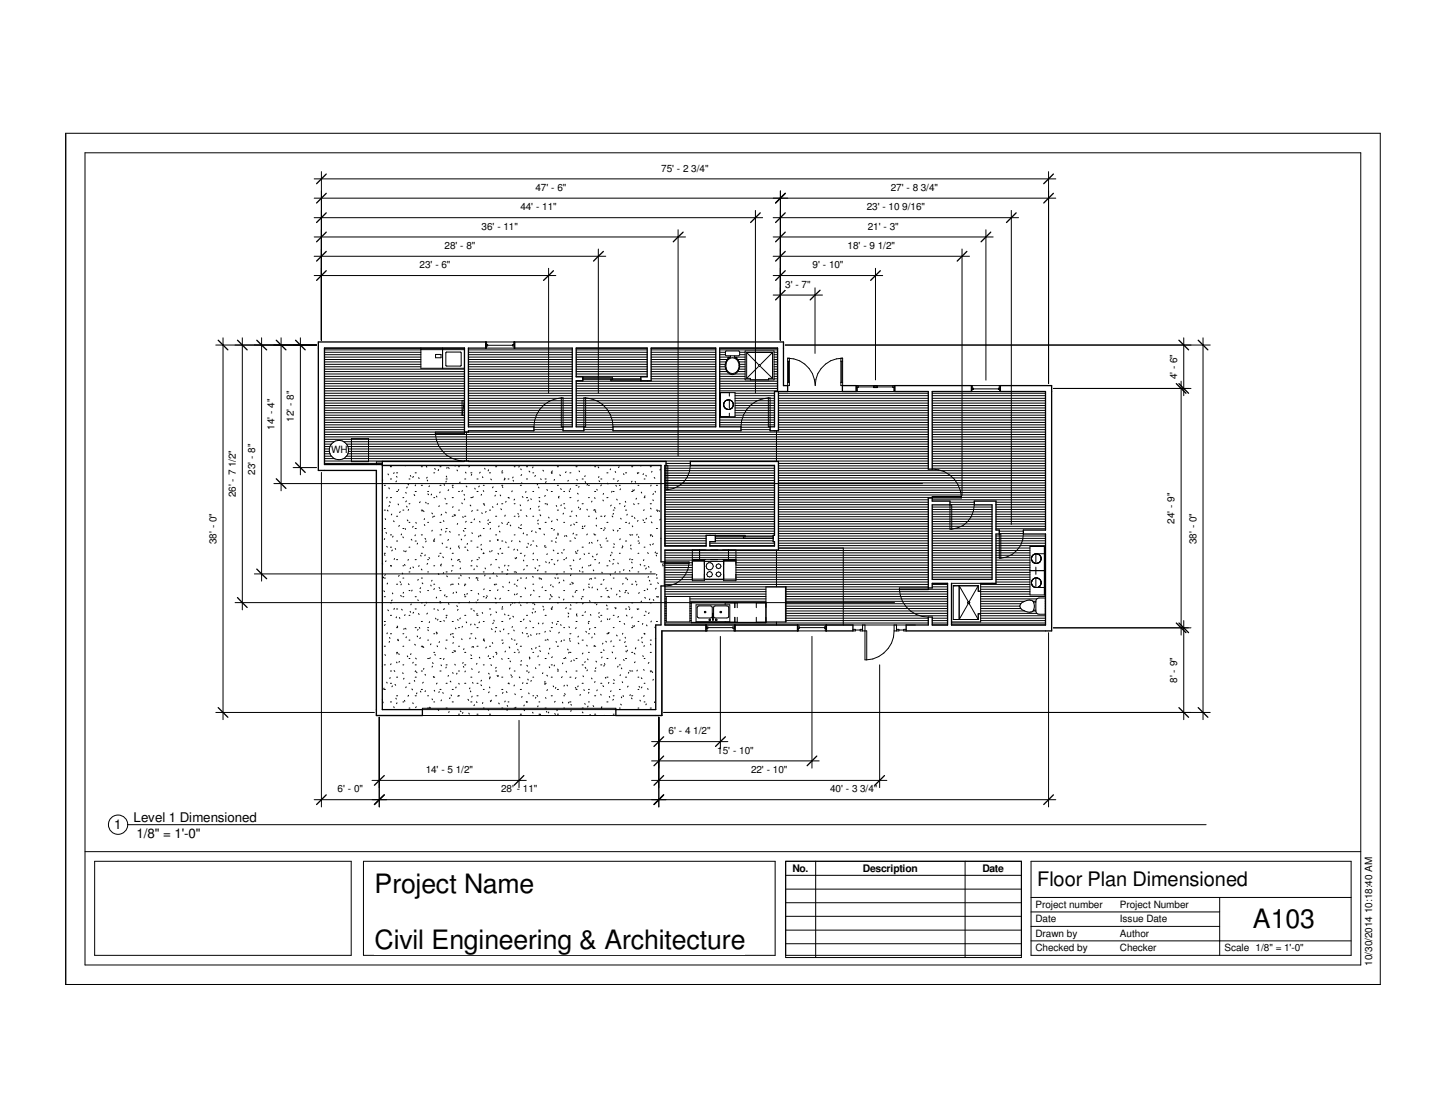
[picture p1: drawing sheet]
<svg xmlns="http://www.w3.org/2000/svg" width="279mm" height="216mm" viewBox="0 0 279 216" stroke-linecap="round" stroke-linejoin="round" font-family="sans-serif">
<defs><g id="words">
<g font-size="5.2">
<text x="72.4" y="172.5">Project Name</text>
<text x="242.1" y="179.2">A103</text>
<text x="72.4" y="183.2">Civil Engineering &amp; Architecture</text>
</g>
<text font-size="3.9" x="200.4" y="171">Floor Plan Dimensioned</text>
<g font-size="2.6">
<text x="22.1" y="160.1">1</text>
<text x="25.8" y="158.7">Level 1 Dimensioned</text>
<text x="26.4" y="161.8">1/8&quot; = 1'-0&quot;</text>
</g>
<g font-size="2">
<text x="153.1" y="168.3">No.</text>
<text x="166.8" y="168.3">Description</text>
<text x="189.8" y="168.3">Date</text>
</g>
<g font-size="1.9">
<text x="127.8" y="33.1">75' - 2 3/4&quot;</text>
<text x="100.5" y="40.6">44' - 11&quot;</text>
<text x="103.5" y="36.9">47' - 6&quot;</text>
<text x="167.5" y="40.6">23' - 10 9/16&quot;</text>
<text x="172.1" y="36.9">27' - 8 3/4&quot;</text>
<text x="93" y="44.4">36' - 11&quot;</text>
<text x="167.7" y="44.4">21' - 3&quot;</text>
<text x="81.1" y="51.8">23' - 6&quot;</text>
<text x="85.9" y="48.1">28' - 8&quot;</text>
<text x="157" y="51.8">9' - 10&quot;</text>
<text x="163.8" y="48.1">18' - 9 1/2&quot;</text>
<text x="151.7" y="55.6">3' - 7&quot;</text>
<text x="227.5" y="73.3" transform="rotate(-90 227.5 73.3)">4' - 6&quot;</text>
<text x="53" y="83" transform="rotate(-90 53 83)">14' - 4&quot;</text>
<text x="56.8" y="81.4" transform="rotate(-90 56.8 81.4)">12' - 8&quot;</text>
<text x="64" y="87.5">WH</text>
<text x="49.3" y="91.7" transform="rotate(-90 49.3 91.7)">23' - 8&quot;</text>
<text x="45.6" y="96.1" transform="rotate(-90 45.6 96.1)">26' - 7 1/2&quot;</text>
<text x="226.9" y="101.1" transform="rotate(-90 226.9 101.1)">24' - 9&quot;</text>
<text x="41.8" y="105.1" transform="rotate(-90 41.8 105.1)">38' - 0&quot;</text>
<text x="231.2" y="105.1" transform="rotate(-90 231.2 105.1)">38' - 0&quot;</text>
<text x="227.5" y="131.9" transform="rotate(-90 227.5 131.9)">8' - 9&quot;</text>
<text x="129.2" y="141.8">6' - 4 1/2&quot;</text>
<text x="82.3" y="149.3">14' - 5 1/2&quot;</text>
<text x="138.6" y="145.5">15' - 10&quot;</text>
<text x="145.1" y="149.3">22' - 10&quot;</text>
<text x="65.2" y="153">6' - 0&quot;</text>
<text x="96.8" y="153">28' - 11&quot;</text>
<text x="160.4" y="153">40' - 3 3/4&quot;</text>
<text x="200.1" y="175.3">Project number</text>
<text x="200.1" y="178.1">Date</text>
<text x="216.4" y="175.3">Project Number</text>
<text x="216.4" y="178.1">Issue Date</text>
<text x="200.1" y="180.9">Drawn by</text>
<text x="200.1" y="183.7">Checked by</text>
<text x="216.4" y="180.9">Author</text>
<text x="216.4" y="183.7">Checker</text>
<text x="236.6" y="183.7">Scale</text>
<text x="242.6" y="183.7">1/8&quot; = 1'-0&quot;</text>
<text x="265.1" y="186.5" transform="rotate(-90 265.1 186.5)">10/30/2014 10:18:40 AM</text>
</g>
</g></defs>
<g fill="none" stroke="#000" stroke-width=".19">
<path d="M60.7 34.5h143.3M62.1 33.1v32.6M202.6 33.1v41M62.7 67.6h18.6M62.7 68h18.6M62.7 68.5h18.6M62.7 69h18.6M62.7 69.4h18.6M62.7 69.9h18.6M62.7 70.4h18.6M62.7 70.8h18.6M62.7 71.3h27"/>
<path d="M62.7 71.8h27M62.7 72.2h27M62.7 72.7h27M62.7 73.2h27M62.7 73.6h27M62.7 74.1h27M62.7 74.5h27M62.7 75h27M62.7 75.5h27M62.7 75.9h27M62.7 76.4h27M62.7 76.9h27"/>
<path d="M62.7 77.4h27M62.7 77.9h27M62.7 78.3h27M62.7 78.8h27M62.7 79.2h27M62.7 79.7h27M81.3 67.2v3.9h8.4v-3.9h-27v22.5h11.2M81.3 67.5h8.4M84.2 68.5h1v.6h-1zM85.5 67.2v3.9M86.2 68h2.9v2.7h-2.9zM89.3 77.4v2.8l.4-2.8"/>
<path d="M89.7 77.4v2.8h-27M90.5 67.6h20.1M90.5 68h20.1M90.5 68.5h20.1M90.5 69h20.1M90.5 69.4h20.1M90.5 69.9h20.1M90.5 70.4h20.1M90.5 70.8h20.1M90.5 71.3h20.1M90.5 71.8h20.1M90.5 72.2h20.1"/>
<path d="M90.5 72.7h20.1M90.5 73.2h20.1M90.5 73.6h20.1M90.5 74.1h20.1M90.5 74.5h20.1M90.5 75h20.1M90.5 75.5h20.1M90.5 75.9h20.1M90.5 76.4h20.1M90.5 76.9h20.1M90.5 77.4h20.1M90.5 77.9h20.1"/>
<path d="M90.5 78.3h20.1M90.5 78.8h20.1M90.5 79.2h20.1M90.5 79.7h20.1M93.9 66h5.5v1.2h-5.5zM94 66.5h.2v.3h-.2M94 66v1.2M94.2 66.7h4.9M99.3 66v.5M99.3 66.8h-.2v-.3h.2v.7M108.5 76.8a5.6 5.6 0 0 0-5.3 5.6M108.5 76.8h.3v5.6h-.3z"/>
<path d="M111.3 67.6h13.8M111.3 68h13.8M111.3 68.5h13.8M111.3 69h13.8M111.3 69.4h13.8M111.3 69.9h13.8M111.3 70.4h13.8M111.3 70.8h13.8M111.3 71.3h13.8M111.3 71.8h13.8M111.3 72.2h13.8M111.3 72.7h13.8"/>
<path d="M111.3 73.6h27M111.3 74.1h27M111.3 74.5h27M111.3 75h27M111.3 75.5h27M111.3 75.9h27M111.3 76.4h27M111.3 76.9h27M111.3 77.4h27M111.3 77.9h27M111.3 78.3h27M111.3 78.8h27"/>
<path d="M111.3 79.2h27M111.3 79.7h27M111.3 67.2h13.8M112.6 73.2h11.2M112.8 76.8h.4v5.6h-.4zM113.2 76.8a5.6 5.6 0 0 1 5.2 5.6M118 73.2v.3h5.8v-.3h-11.2v-.3h5.8v.3M125.8 67.6h12.5M125.8 68h12.5M125.8 68.5h12.5M125.8 69h12.5M125.8 69.4h12.5"/>
<path d="M125.8 69.9h12.5M125.8 70.4h12.5M125.8 70.8h12.5M125.8 71.3h12.5M125.8 71.8h12.5M125.8 72.2h12.5M125.8 72.7h12.5M125.8 73.2h12.5M125.8 67.2h12.5M139.1 67.6h11.1M139.1 68h1.1M139.1 68.5h1.1"/>
<path d="M139.1 69h2M139.1 69.4h1.4M139.1 69.9h1.2M139.1 70.4h1.1M139.1 70.8h1M139.1 71.3h1.2M139.1 71.8h1.4M139.1 72.2h2M139.1 72.7h4.9M139.1 73.2h4.9M139.1 73.6h11.1M139.1 74.1h11.1"/>
<path d="M139.1 74.5h11.1M139.1 75h11.1M139.1 75.5h11.1M139.1 75.8h2.9v4.7h-2.9zM139.1 67.2h11.1v8.4M139.2 75.8v4.7M139.8 78.3l.3 .5M139.9 78.5l.4 .5M140 77.6l-.2 .7M140.2 78.9h.1M140.3 78.9l.2 .1M140.3 77.4l-.3 .1"/>
<path d="M140.3 67.8h2.4l.2 .1v.6l-.2 .2h-2.4l-.1-.2v-.6zM140.3 79l.5 .1M140.3 79h.2M140.5 77.3a.91 .91 0 0 0-.6 .7 .91 .91 0 0 0 .3 .9M140.5 77.3h.7M140.5 77.3l-.5 .3M140.5 79l.3 .1M140.7 69v.3M140.7 69.4a1.34 1.34 0 0 1 1.6 0 1.34 1.34 0 0 1 .5 1.6 1.28 1.28 0 0 1-1.5 1.1 1.28 1.28 0 0 1-1-1.5l.1-.7zM140.9 69.1h.1M140.9 69.1a1.81 1.81 0 0 0-.8 1.8 1.81 1.81 0 0 0 1.4 1.4 1.83 1.83 0 0 0 1.4-1.4 1.83 1.83 0 0 0-.7-1.8M140.9 75.8v.7"/>
<path d="M140.9 77.4v1.4M140.9 79.8v.7M141 79l-.2 .1M141.1 68.7v.3M141.1 69l-.2 .1M141.2 77.3a.91 .91 0 0 1 .5 1 .91 .91 0 0 1-.7 .7M141.3 77.4l.2 .1 .2 .5M141.3 77.3l.3 .6v.7M141.5 78.7l-.5 .3M141.9 69h2.1M141.9 68.7v.3M141.9 69l.3 .1"/>
<path d="M142 72.2h2M142 75.9h7.6M142 76.4h7.6M142 76.9h7.6M142 77.4h7.6M142 77.9h7.6M142 78.3h7.6M142 78.8h7.6M142 79.2h7.6M142 79.7h7.6M142.2 69.1h.1M142.4 69v.3"/>
<path d="M142.5 69.4h1.5M142.6 71.8h1.4M142.8 69.9h1.2M142.8 71.3h1.2M142.9 68h1.1M142.9 68.5h1.1M142.9 70.4h1.1M142.9 70.8h1.1M144 67.8h5.6v5.6h-5.6zM144.3 68.1l2.2 2.3M144.3 73.1h.7v.3M144.3 68.1v5"/>
<path d="M144.3 68.1h5M146.5 70.8l-2.2 2.3M146.6 70.4h.3v.3l-.1 .1-.2-.1zM147 70.8l2.3 2.3M148.5 76.8h.3v5.6h-.3zM148.5 76.8a5.6 5.6 0 0 0-5.3 5.6M149.3 68.1l-2.3 2.3M149.3 73.1h-.8v.3M149.3 68.1v5M149.6 68h.6M149.6 68.5h.6M149.6 69h.6"/>
<path d="M149.6 69.4h.6M149.6 69.9h.6M149.6 70.4h.6M149.6 70.8h.6M149.6 71.3h.6M149.6 71.8h.6M149.6 72.2h.6M149.6 72.7h.6M149.6 73.2h.6M150.4 75.9h29M150.4 76.4h29M150.4 76.9h29"/>
<path d="M150.4 77.4h29M150.4 77.9h29M150.4 78.3h29M150.4 78.8h29M150.4 79.2h29M150.4 79.7h29M150.8 75.6h13M152.2 69.2h.3v5.3h-.3zM152.2 69.2a5.3 5.3 0 0 1 5.3 5.3 5.3 5.3 0 0 1 5.3-5.3M152.2 73.8h.3M152.2 69.8h.3M152.4 69.8v4"/>
<path d="M162.5 69.2h.3v5.3h-.3zM162.5 73.8h.3M162.5 69.8h.3M162.6 69.8v4M165.4 74.5h7.5v1.1h-7.5zM165.6 74.5v.3h.2v-.3h-.2M165.7 74.8v.8M165.8 74.7h3M169 74.5h-.2v.3h.7v-.3h-.2M169 74.5v.3M169.3 74.5v.3M169.5 74.7h3"/>
<path d="M172.7 74.8v.8M172.8 74.5v.3h-.3v-.3h.3M180.1 75.9h21.9M180.1 76.4h21.9M180.1 76.9h21.9M180.1 77.4h21.9M180.1 77.9h21.9M180.1 78.3h21.9M180.1 78.8h21.9M180.1 79.2h21.9M180.1 79.7h21.9M187.7 74.5h5.6v1.1h-5.6z"/>
<path d="M187.8 75.2h.3v-.2h-.3v.6M187.9 74.5v.5M188.1 75.1h4.8M193.1 74.5v.5M193.2 75.2h-.3v-.2h.3v.6M202 75.6v26.8M62.7 80.6h27M62.7 81.1h27M62.7 81.6h27M62.7 82h27M62.7 82.5h27M62.7 83h27"/>
<path d="M62.7 83.4h116.7M62.7 83.9h116.7M62.7 84.4h116.7M62.7 84.8h116.7M62.7 85.3h1.9M62.7 85.8h1.4M62.7 86.2h1.1M62.7 86.7h1M62.7 87.2h1M62.7 87.6h1.1M62.7 88.1h1.4M62.7 88.6h1.9"/>
<path d="M62.7 89h116.7M62.7 89.5h11.2M66.3 88.6h113.1M66.4 85.3h113M66.9 88.1h112.5M67 85.8h112.4M67.2 86.2h112.2M67.2 87.6h112.2M67.4 86.7h112M67.4 87.2h112M67.9 84.7h3.3v4.5h-3.3zM72.7 90.8v47.4h55.2v-16.4"/>
<path d="M73.9 89.9h.1M73.9 89.9h53.8M73.9 89.2h-1.2v.5M74 92.7l-.1 .1M74.3 93.7h.2M74.3 98.5h.2M74.8 96l-.1 .2M74.8 98.5l.2 .2M75 91.5l.1 .2M75.1 94.2l.1 .2M75.3 97.6l-.2 .2M75.3 96.9l.1 .2"/>
<path d="M75.4 89.9l.1 .2M75.4 90.1h.2M75.4 92.5h.2M75.4 96.1h.2M75.7 99.3l-.1 .1M76.2 91.3l-.1 .1M76.6 91.3h.2M76.6 94.9h.2M76.6 99.7h.2M76.6 92l.1 .2M76.6 92.9l-.1 .1M76.9 97.3l.1 .2"/>
<path d="M77 94.5v.2M77.3 98.8l-.1 .2M77.9 96.1h.1M77.9 98.5h.1M78.4 89.9l-.1 .1M78.4 95.1l.1 .1M78.5 96.7l-.1 .2M78.6 97.7l.1 .2M78.7 94.1l-.1 .1M78.8 93.5l.2 .1M79 98.4l-.1 .2M79 92.5h.2"/>
<path d="M79 97.3h.2M79.3 91.8l.1 .2M79.9 92l-.1 .2M80 95.5l.1 .2M80.2 91.3h.2M80.2 94.9h.2M80.3 93.6l-.1 .2M80.9 92.2l.1 .2M81.2 96.9l-.1 .2M81.4 93.7h.2M81.4 90.1h.2M81.4 98.5h.2"/>
<path d="M81.6 98.6l-.1 .1M81.8 98.6l.1 .2M82.3 97v.2M82.4 90l.1 .2M82.5 92.7l.1 .2M82.5 92.2l-.1 .1M82.6 94.9h.2M82.6 97.3h.2M82.7 95.4l.1 .1M83 93.8l-.1 .2M83.4 95.4l-.1 .2M83.4 99.1l.2 .1"/>
<path d="M83.7 99.7l-.1 .2M83.8 91.3h.2M83.8 96.1h.2M83.8 99.7h.2M84 90.5l.1 .1M84.1 83.7a5.7 5.7 0 0 0 5.6 5.4M84.1 83.4v.3M84.3 95.8l.1 .2M84.8 90.7l-.1 .2M84.9 97.7l-.1 .1M85 93.7h.2M85 90.1h.2"/>
<path d="M85 95v.2M85.3 99.3l-.1 .2M85.8 93.6l.1 .1M86 96.2l.1 .2M86.1 98.9l.1 .2M86.2 92.5h.2M86.2 97.3h.2M86.2 91.9l.1 .2M86.2 92.9l-.1 .2M86.4 90.3l-.1 .1M86.7 90.3l.1 .2M86.7 94.6l-.1 .1"/>
<path d="M87.4 93.7h.2M87.4 96.1h.2M87.4 99.7h.2M87.4 94l.1 .2M87.5 97.8v.2M87.8 99.4v.1M88 99.4l-.1 .2M88 89.9l-.1 .1M88.3 90.8l.1 .1M88.6 90.1h.2M88.6 94.9h.2M88.6 98.5h.2"/>
<path d="M88.9 93.1l-.1 .2M89.2 97.1l.1 .2M89.4 94.7l-.2 .2M89.4 99.8l.1 .1M89.7 95.5v.1M89.7 83.4v.3h-5.6M89.8 92.5h.2M89.8 99.7h.2M89.8 96.4l-.1 .1M90 91.2v.2M90.1 93.9l.1 .1M90.1 83.4v5.6"/>
<path d="M90.5 80.2h20.1M90.5 80.6h20.1M90.5 81.1h20.1M90.5 81.6h20.1M90.5 82h20.1M90.7 90l-.1 .2M90.8 97.5l.2 .2M91 91.3h.2M91 96.1h.2M91.1 91.6v.2M91.3 98.6l-.2 .2M91.4 95.9l-.1 .2"/>
<path d="M91.7 94.3l.1 .1M92.2 92.5h.2M92.2 94.9h.2M92.2 98.5h.2M92.6 93.9l-.1 .1M92.8 91.2l-.1 .2M93 95.5v.1M93.1 99l.1 .2M93.2 92.1l.1 .1M93.4 93.7h.2M93.4 97.3h.2M93.4 94.7l.1 .2"/>
<path d="M93.5 97.4l.1 .2M93.6 90.4l.1 .2M93.9 98.8l-.1 .1M94.4 90.7l-.1 .2M94.6 91.3h.2M94.6 98.5h.2M94.8 92.5l.2 .2M95.2 97.8v.2M95.3 94l-.1 .2M95.7 95.6l-.1 .2M95.8 90.1h.2M95.8 94.9h.2"/>
<path d="M95.8 99.7h.2M96.1 97.3v.2M96.6 95.6l.1 .2M96.8 98.3l.1 .1M96.9 93.7h.3M96.9 91.3h.3M96.9 97.3h.3M97.1 94l.1 .1M97.1 90.9l-.1 .2M97.5 92.3l.1 .2M97.5 92.5l-.1 .2M97.6 99.5l-.1 .2"/>
<path d="M97.8 96.8l-.1 .2M98.2 92.5h.1M98.2 96.1h.1M98.3 96.1l.1 .1M99 94.8l-.1 .2M99.1 92.8l.1 .1M99.1 92.1v.2M99.4 90.1h.1M99.4 97.3h.1M99.4 99.7h.1M99.4 96.4l-.1 .2M100.1 99.1l.1 .2"/>
<path d="M100.3 99.7l-.1 .1M100.3 90l-.1 .2M100.5 97.5l.1 .2M100.5 93.7h.3M100.5 98.5h.3M100.6 90.6l.1 .1M100.8 93.2l.1 .2M100.8 91.7l-.1 .1M100.9 95.9l.1 .2M101.6 94.9v.2M101.7 99.6l.1 .1M101.7 90.1h.2"/>
<path d="M101.7 92.5h.2M101.7 96.1h.2M102.1 96.6l-.1 .1M102.2 91l.2 .1M102.5 98.2l-.1 .1M102.6 96.3l.1 .2M103 91.3h.1M103 94.9h.1M103 99.7h.1M103 90.2l-.1 .1M103.2 82.5h5.6M103.2 83h5.6"/>
<path d="M103.5 91.8l-.2 .2M103.9 93.5l-.1 .1M104.1 94.1v.1M104.1 96.1h.2M104.1 98.5h.2M104.2 96.7l.1 .2M104.2 97.7l-.1 .2M104.4 99.4l.1 .2M104.5 92.5l.1 .1M104.9 90.8l.1 .2M105.3 92.5h.2M105.3 97.3h.2"/>
<path d="M105.4 95.7l-.2 .1M105.5 93l-.1 .2M105.7 94.5l.1 .2M105.8 97.3l-.1 .2M106 99.9l.1 .1M106.5 91.3h.2M106.5 94.9h.2M106.6 91.3v.1M106.7 90.9l-.1 .2M107.1 92.6v.2M107.5 97.6l.1 .2M107.7 93.7h.2"/>
<path d="M107.7 90.1h.2M107.7 98.5h.2M108 95.8l-.1 .2 .1 .2M108.2 91.7l.1 .2M108.3 94.4l.2 .1M108.5 97.5l-.1 .2M108.9 99.1l-.1 .2M108.9 94.9h.2M108.9 97.3h.2M109.1 98l.1 .2M109.4 91.1l-.1 .2M109.8 92.8l-.1 .1"/>
<path d="M110 94.8l.1 .2M110.1 91.3h.2M110.1 96.1h.2M110.1 99.7h.2M110.2 94.4v.1M110.5 98.7l-.1 .1M111.3 93.7h.2M111.3 90.1h.2M111.3 80.2h27M111.3 80.6h27M111.3 81.1h27M111.3 81.6h27"/>
<path d="M111.3 82h27M111.3 99.5l.1 .2M111.5 92.6v.2M111.6 95.2l.1 .2M111.7 96.6l-.1 .2M111.8 97.9v.2M111.9 90.9l.1 .2M111.9 93.9l-.1 .2M112.2 98.2l-.1 .2M112.5 92.5h.2M112.5 97.3h.2M112.8 82.5h5.6"/>
<path d="M112.8 83h5.6M113.1 93l.1 .2M113.1 91.9l-.1 .1M113.4 98.3l.1 .2M113.5 93.5l-.1 .2M113.7 93.7h.2M113.7 96.1h.2M113.7 99.7h.2M114 89.9h.1M114.4 96.8l-.1 .1M114.9 98.4l-.2 .2M114.9 90.1h.2"/>
<path d="M114.9 94.9h.2M114.9 98.5h.2M114.9 96.1l.1 .2M115 98.8l.1 .1M115.3 94.5l.1 .2M115.6 90.2l.1 .1M115.7 92.8l.2 .2M115.7 92v.2M116.1 92.5h.2M116.1 99.7h.2M116.2 93.6l-.1 .2M116.5 96.6l.1 .1"/>
<path d="M116.6 95.3l-.1 .2M116.9 99.6l-.1 .2M117.3 91.3h.2M117.3 96.1h.2M117.4 93.3l.1 .2M118 90.6l-.1 .1M118.1 97.5l-.1 .2M118.3 99.7l.1 .1M118.3 94.9l-.1 .1M118.5 92.5h.2M118.5 94.9h.2M118.5 98.5h.2"/>
<path d="M118.5 99.1l-.1 .2M118.7 98l.1 .2M118.9 91.1l.1 .1M119 93.7l.1 .2M119.2 96.4l.1 .2M119.5 92.8l-.2 .2M119.6 90.1l-.1 .2M119.7 93.7h.1M119.7 97.3h.1M119.9 94.4l-.1 .2M120.5 91.5l.1 .2M120.8 97.7l-.2 .1"/>
<path d="M120.8 96.8l.1 .2M120.9 91.3h.2M120.9 98.5h.2M121.2 99.3l-.1 .2M122 90.1h.3M122 94.9h.3M122 99.7h.3M122.1 92.9l-.1 .2M122.3 94.6l.1 .2M122.4 97.3l.2 .2M122.6 94.6l-.1 .1M122.6 99.9l.1 .2"/>
<path d="M122.7 93l.1 .1M123 96.2l-.1 .2M123.1 91.3l.1 .2M123.3 93.7h.1M123.3 91.3h.1M123.3 97.3h.1M123.9 89.9l-.1 .1M123.9 95l.1 .2M124.3 91.5l-.1 .2M124.5 92.5h.1M124.5 96.1h.1M124.5 98.4l-.1 .2"/>
<path d="M124.6 95.8l-.1 .1M124.8 91.8l.1 .1M125.6 90.1h.3M125.6 97.3h.3M125.6 99.7h.3M125.7 98.1l.1 .2M125.8 93.7l-.1 .2M126 91l-.1 .2M126.2 96.5v.2M126.3 95.3l-.1 .2M126.4 92.2l.1 .2M126.6 94.9l.1 .1"/>
<path d="M126.8 93.7h.2M126.8 98.5h.2M127.1 98.6l-.1 .2M127.3 98.6l.1 .2M127.6 90.6l-.1 .2M128.5 90h21.1M128.5 90.4h21.1M128.5 90.9h21.1M128.5 91.4h21.1M128.5 91.8h21.1M128.5 92.3h21.1M128.5 92.8h21.1"/>
<path d="M128.5 93.3h21.1M128.5 93.7h21.1M128.5 94.2h21.1M128.5 94.7h21.1M128.5 95.1h21.1M128.5 95.6h21.1M128.5 96.1h21.1M128.5 96.5h21.1M128.5 97h21.1M128.5 97.5h21.1M128.5 97.9h21.1M128.5 98.4h21.1"/>
<path d="M128.5 98.8h21.1M128.5 99.3h21.1M128.5 99.8h21.1M128.5 89.9v15.6M128.7 89.5h4.7M128.7 89.9h.3v4.7h-.3zM133.4 89.9a4.7 4.7 0 0 1-4.4 4.7M139.1 80.6h10.5M139.1 81.1h10.5M139.1 81.6h10.5M139.1 82h10.5M142 80.2h7.6"/>
<path d="M143.2 82.5h5.6M143.2 83h5.6M150 83.2v5.9M150.4 80.2h29M150.4 80.6h29M150.4 81.1h29M150.4 81.6h29M150.4 82h29M150.4 82.5h29M150.4 83h29M150.4 89.5h29M150.4 90h29"/>
<path d="M150.4 90.4h29M150.4 90.9h51.6M150.4 91.4h51.6M150.4 91.8h51.6M150.4 92.3h51.6M150.4 92.8h51.6M150.4 93.3h51.6M150.4 93.7h51.6M150.4 94.2h51.6M150.4 94.7h51.6M150.4 95.1h51.6M150.4 95.6h51.6"/>
<path d="M150.4 96.1h51.6M150.4 96.5h29M150.4 97h29M150.4 97.5h29M150.4 97.9h29M150.4 98.4h29M150.4 98.8h29M150.4 99.3h29M150.4 99.8h29M180.1 80.2h21.9M180.1 80.6h21.9M180.1 81.1h21.9"/>
<path d="M180.1 81.6h21.9M180.1 82h21.9M180.1 82.5h21.9M180.1 83h21.9M180.1 83.4h21.9M180.1 83.9h21.9M180.1 84.4h21.9M180.1 84.8h21.9M180.1 85.3h21.9M180.1 85.8h21.9M180.1 86.2h21.9M180.1 86.7h21.9"/>
<path d="M180.1 87.2h21.9M180.1 87.6h21.9M180.1 88.1h21.9M180.1 88.6h21.9M180.1 89h21.9M180.1 89.5h21.9M180.1 90h21.9M180.1 90.4h21.9M180.1 96.5h21.9M180.1 97.9h11.6M180.1 98.4h11.6M180.1 98.8h11.6"/>
<path d="M180.1 99.3h11.6M180.1 99.8h11.6M180.1 90.6a5.7 5.7 0 0 1 5.7 5.3M180.1 95.9h5.7v.3h-5.7zM183.6 97h4.7M183.6 97.5h4.7M183.6 97.5h.3v4.7h-.3zM188.3 97.5a4.7 4.7 0 0 1-4.4 4.7M192.4 97h9.6M192.4 97.5h9.6M192.4 97.9h9.6M192.4 98.4h9.6"/>
<path d="M192.4 98.8h9.6M192.4 99.3h9.6M192.4 99.8h9.6M73.9 108.8l.1 .1M73.9 102.4h.1M74 111.4l.1 .2M74.2 114.1l.1 .2M74.3 115.2h.2M74.3 102.1h.2M74.3 106.8h.2M74.3 111.6h.2M74.3 107.1l.1 .2"/>
<path d="M74.3 104v.2M74.4 100.2l.1 .1M74.5 111l-.2 .1M74.6 102.8l.1 .2M74.6 108.3l-.1 .2M74.7 105.5l.1 .2M74.9 112.6l-.1 .2M74.9 117.8l.2 .1M75.4 103.3h.2M75.4 105.7h.2M75.4 109.3h.2M75.4 116.4h.2"/>
<path d="M75.4 118.8h.2M75.5 109.2l.1 .1M75.8 115.9l-.2 .1M75.8 114.5l.1 .2M75.8 106.2l-.1 .2M75.9 103.5v.2M76 100.6l.2 .2M76.2 117.5l-.1 .2M76.2 107.9v.1M76.4 105.9l.1 .2M76.6 112.8h.2M76.6 104.5h.2"/>
<path d="M76.6 108.1h.2M76.6 117.6h.2M76.6 119.1l-.1 .2M77.1 111.1l-.1 .2M77.2 119.3l.1 .1M77.2 101.5l-.2 .1M77.3 112.3l.1 .2M77.4 115l.2 .1M77.6 112.8l-.1 .1M77.6 117.6l.1 .2M77.6 103.1l-.1 .2M77.7 110.7l.1 .1"/>
<path d="M77.9 115.2h.1M77.9 102.1h.1M77.9 109.3h.1M77.9 111.6h.1M77.9 103.7v.1M78 114.4l-.1 .2M78 106.3l.1 .2M78.1 109l.2 .2M78.3 102.1l.1 .1M78.3 118.7l-.1 .2M78.5 106.4l-.1 .2M78.7 100.4l.1 .2"/>
<path d="M78.9 112.7l.1 .2M78.9 108l-.1 .2M79 100.9h.2M79 105.7h.2M79 110.4h.2M79 114h.2M79 118.8h.2M79.2 118.1l.1 .1M79.3 109.6l-.1 .2M79.5 104.1l.1 .2M79.5 116.6l-.1 .2M79.6 114l-.1 .1"/>
<path d="M79.8 109.5l.1 .1M79.8 101.6l-.1 .2M79.9 118.2l-.1 .2M80.2 115.2h.2M80.2 102.1h.2M80.2 104.5h.2M80.2 108.1h.2M80.2 117.6h.2M80.3 103.3l-.1 .2M80.3 100.9l.1 .1M80.7 104.9l-.1 .2M80.7 115.8l.1 .2"/>
<path d="M80.8 111.9l-.1 .2M80.9 118.5l.1 .2M81 109.2l-.1 .2M81.2 114.2v.2M81.3 107.2l.1 .2M81.3 113.5l-.1 .2M81.4 103.3h.2M81.4 106.8h.2M81.4 111.6h.2M81.4 116.4h.2M81.4 109.9l.1 .2M81.6 112.6l.1 .1"/>
<path d="M81.7 105.6l.1 .1M82 101.3l.1 .2M82 100.2v.1M82.1 104l.2 .1M82.1 116.8l-.1 .2M82.2 107.1l-.1 .2M82.3 116.3l.1 .2M82.3 104.5v.1M82.6 118.4l-.1 .2M82.6 100.9h.2M82.6 108.1h.2M82.6 110.4h.2"/>
<path d="M82.6 114h.2M82.6 108.8l-.1 .2M82.9 107.7l.1 .1M83.2 113l.1 .2M83.5 112.1l-.1 .1M83.5 102.4l-.1 .2M83.8 104.4l.1 .2M83.8 112.8h.2M83.8 104.5h.2M83.8 109.3h.2M83.8 117.6h.2M83.9 113.7l-.1 .1"/>
<path d="M84 104.1l-.1 .1M84.2 119.4v.1M84.4 115.3l-.1 .2M84.6 117.7l.1 .2M84.6 119.6l-.1 .2M84.7 110.8l.1 .2M84.8 113.5l.2 .1M84.8 107.3v.2M85 100.9h.2M85 103.3h.2M85 106.8h.2M85 114h.2"/>
<path d="M85 116.4h.2M85 116.1l.1 .2M85.1 109.1l.1 .2M85.3 102.2v.2M85.3 108.9l-.1 .2M85.4 104.9l.1 .1M85.6 107.5l.1 .2M85.7 100.5l.1 .2M85.7 110.6l-.1 .1M85.8 119.8l.1 .2M85.9 117.5l-.2 .2M86 114.9l-.1 .2"/>
<path d="M86.2 115.2h.2M86.2 102.1h.2M86.2 105.7h.2M86.2 110.4h.2M86.2 118.8h.2M86.2 102.6l-.1 .1M86.3 119.2l-.1 .1M86.3 111.2l.1 .2M86.7 116.5v.2M86.7 104.2l-.2 .2M86.9 102.6l.1 .2M87.1 105.8l-.1 .2"/>
<path d="M87.2 107.9l.1 .2M87.2 112.8l-.1 .2M87.3 110.2l-.1 .1M87.4 112.8h.2M87.4 106.8h.2M87.4 109.3h.2M87.6 114.4l-.1 .2M88.1 114.3l.1 .2M88.3 117l.1 .1M88.4 119.6l.1 .2M88.4 101.1l-.1 .2M88.5 117.7l-.1 .2"/>
<path d="M88.6 112.7v.2M88.6 108.1l-.2 .1M88.6 103.3h.2M88.6 108.1h.2M88.6 111.6h.2M88.6 116.4h.2M88.7 105.7l.1 .2M88.7 105.4l-.1 .2M88.8 108.4l.1 .1M88.9 119.3v.2M89 111l.1 .2M89 109.7l-.1 .2"/>
<path d="M89.1 104.1l.1 .2M89.5 102.4l.2 .2M89.7 114.8l.1 .1M89.8 112.8h.2M89.8 115.2h.2M89.8 102.1h.2M89.8 105.7h.2M89.8 118.8h.2M89.9 112.9l-.2 .2M89.9 103.3l-.1 .2M90.1 100.7l-.1 .1M90.3 106.2l.1 .1"/>
<path d="M90.3 114.6l-.1 .2M90.3 104.9v.2M90.6 111.5l.1 .2M90.7 116.2l-.1 .2M91 100.9h.2M91 104.5h.2M91 109.3h.2M91 114h.2M91 117.6h.2M91.2 102.9l.1 .1M91.2 108.2l-.1 .2M91.5 117.9l.2 .1"/>
<path d="M91.7 109.9l-.1 .1M91.7 100.2l-.1 .2M92 116.2l.1 .2M92.1 111.5l-.1 .2M92.1 109.3l.1 .1M92.2 105.7h.2M92.2 108.1h.2M92.2 111.6h.2M92.2 118.8h.2M92.2 118.4l-.1 .2M92.2 111.9l.2 .2M92.4 115.8l-.1 .2"/>
<path d="M92.4 114.6l.1 .2M92.5 107.6l.1 .2M92.6 103.5l-.1 .2M92.7 100.7l.1 .1M92.8 103.3l.1 .2M93 106l.1 .2M93 105.1l-.1 .2M93.2 118.3l.1 .1M93.4 115.2h.2M93.4 102.1h.2M93.4 106.8h.2M93.4 110.4h.2"/>
<path d="M93.4 106.8l-.1 .1M93.6 113.7l-.1 .2M93.7 109.7l.1 .2M93.7 111l-.1 .2M94 115.4l-.1 .1M94.1 115v.2M94.3 101.1l.1 .2M94.4 100.4l-.1 .1M94.6 100.9h.2M94.6 104.5h.2M94.6 111.6h.2M94.6 114h.2"/>
<path d="M94.6 117.6h.2M94.6 106.4l.1 .2M94.8 102l-.1 .2M94.9 118.6l-.1 .2M94.9 109l-.1 .1M95.1 106.3l-.1 .2M95.4 110.6l-.2 .2M95.4 119.8l.1 .1M95.5 112.8l.1 .2M95.7 115.5l.1 .2M95.8 112.8h.2M95.8 103.3h.2"/>
<path d="M95.8 108.1h.2M95.8 116.4h.2M95.8 118.2l.1 .1M96 111.2l.1 .1M96.1 104.2l.1 .2M96.2 106.8l.2 .2M96.2 113.9l-.1 .1M96.3 104.2l-.1 .2M96.4 109.5l.1 .2M96.4 101.6v.1M96.5 102.6l.1 .1M96.7 115.5l-.1 .2"/>
<path d="M96.7 105.9l-.1 .1M96.9 104.5h.3M96.9 106.8h.3M96.9 110.4h.3M96.9 117.6h.3M96.9 100.9l.2 .2M97.1 117.1l-.1 .2M97.2 113.2v.2M97.5 118.6l.1 .1M97.6 109.1l-.1 .2M97.7 104.6l.1 .2M98 110l.1 .2"/>
<path d="M98 110.8l-.1 .2M98.1 101.1l-.1 .2M98.2 100.9h.1M98.2 105.7h.1M98.2 109.3h.1M98.2 114h.1M98.2 118.8h.1M98.5 112.4l-.1 .2M98.6 101.4l.1 .2M98.6 119.4l-.1 .1M98.7 116.7l-.1 .2M98.9 116.3l.2 .2"/>
<path d="M98.9 104.4l-.1 .2M99.1 119l.1 .2M99.4 112.8h.1M99.4 103.3h.1M99.4 110.4h.1M99.4 116.4h.1M99.4 114.7l.1 .2M99.4 106l-.1 .2M99.5 107.7l.1 .2M99.7 110.4l.1 .2M99.8 113.1l.1 .1M99.8 107.7l-.1 .1"/>
<path d="M99.9 106.1l.1 .2M99.9 114.6l-.1 .2M100.1 112l-.1 .1M100.2 101.8l.1 .2M100.4 104.5l.1 .1M100.4 116.3l-.1 .2M100.5 115.2h.3M100.5 102.1h.3M100.5 106.8h.3M100.5 111.6h.3M100.6 116.8l.1 .2M100.8 101.3l-.2 .2"/>
<path d="M101.1 108.2l.1 .1M101.2 102.9l-.1 .2M101.3 119.5l-.2 .2M101.3 109.9l-.1 .2M101.4 107.2l-.1 .2M101.5 113.5l.1 .2M101.7 103.3h.2M101.7 105.7h.2M101.7 109.3h.2M101.7 116.4h.2M101.7 118.8h.2M101.7 111.5l-.1 .2"/>
<path d="M102 104.9l.1 .2M102.4 119.9l.1 .2M102.6 114.8l-.1 .2M102.7 105.2l-.2 .1M102.8 118.2l.1 .2M102.8 102.5l-.1 .2M102.9 111.3l.1 .2M103 112.8h.1M103 104.5h.1M103 108.1h.1M103 117.6h.1M103 116.4v.2"/>
<path d="M103.1 114l.1 .1M103.1 106.8l-.1 .2M103.3 116.6v.2M103.4 109.6l.1 .2M103.5 118.1l-.1 .1M103.5 102.7l.1 .2M103.6 105.4l.2 .1M103.8 108l.1 .2M103.9 101l.1 .2M104 110.1l-.2 .1M104 100.4l-.1 .2M104.1 115.2h.2"/>
<path d="M104.1 102.1h.2M104.1 109.3h.2M104.1 111.6h.2M104.4 111.7l-.1 .1M104.4 102.1v.1M104.6 111.7v.2M104.8 113.3l-.1 .2M104.9 117.1l.1 .1M105.1 103.1l.1 .2M105.1 117.6l-.1 .2M105.3 100.9h.2M105.3 105.7h.2"/>
<path d="M105.3 110.4h.2M105.3 114h.2M105.3 118.8h.2M105.3 105.3l-.1 .2M105.5 108.5v.1M105.7 106.9v.2M106.2 108.6l-.1 .2M106.3 115.6l-.1 .1M106.3 114.8l.2 .2M106.5 112.9l-.1 .2M106.5 115.2h.2M106.5 102.1h.2"/>
<path d="M106.5 104.5h.2M106.5 108.1h.2M106.5 117.6h.2M106.5 117.5l.1 .2M106.7 100.6l-.1 .2M106.8 117.2l-.2 .1M106.8 113.2l.1 .2M106.9 106.2l.1 .2M107.1 108.9l.1 .2M107.1 102.2l-.1 .2M107.2 111.5l.1 .2M107.4 104.6v.2"/>
<path d="M107.5 103.8l-.1 .2M107.6 100.3l.1 .2M107.7 110.8l-.1 .2M107.7 103.3h.2M107.7 106.8h.2M107.7 111.6h.2M107.7 116.4h.2M107.8 103l.1 .1M107.8 108.2l-.1 .1M108 115.3l.1 .1M108.1 112.4l-.1 .2M108.5 106.7l.1 .1"/>
<path d="M108.9 112l.1 .2M108.9 100.9h.2M108.9 108.1h.2M108.9 110.4h.2M108.9 114h.2M109 115.7l-.1 .2M109 106.1l-.1 .2M109.2 103.4l-.1 .2M109.4 103.4l.1 .2M109.4 117.3l-.1 .2M109.5 107.7l-.2 .2M109.8 118.4l.1 .1"/>
<path d="M109.9 119l-.1 .2M110.1 112.8h.2M110.1 104.5h.2M110.1 109.3h.2M110.1 117.6h.2M110.2 116.8l.1 .1M110.3 109.8l.1 .1M110.3 111l-.1 .2M110.4 101.3l-.1 .2M110.5 112.4l.1 .2M110.7 115.1v.2M110.8 108.1l.1 .2"/>
<path d="M110.8 112.6l-.1 .2M110.8 103l-.1 .1M110.9 101.2l.1 .1M111 103.8l.2 .2M111.2 106.5l.1 .2M111.2 114.3l-.1 .1M111.3 100.9h.2M111.3 103.3h.2M111.3 106.8h.2M111.3 114h.2M111.3 116.4h.2M111.4 118.8l.1 .2"/>
<path d="M111.5 118.5l-.1 .2M111.7 106.3l-.1 .1M112 110.2l.1 .2M112.1 107.9l-.1 .1M112.3 115.5l.1 .2M112.5 115.2h.2M112.5 102.1h.2M112.5 105.7h.2M112.5 110.4h.2M112.5 118.8h.2M112.5 101.6l.1 .2M112.6 109.5l-.1 .2"/>
<path d="M112.7 116.5l-.1 .1M112.8 113.8l-.1 .2M112.9 106.9v.2M113 101.5l-.1 .2M113.1 118.1l-.1 .2M113.5 103.1l-.1 .2M113.7 112.8h.2M113.7 106.8h.2M113.7 109.3h.2M113.7 113.3l.2 .2M113.9 116l.1 .2M113.9 104.8l-.1 .1"/>
<path d="M114 111.7l-.1 .2M114.1 118.7l.1 .1M114.2 109.1l-.1 .1M114.2 111.7l.1 .1M114.3 104.7l.1 .2M114.5 107.4l.1 .2M114.5 113.4l-.1 .1M114.6 110.1l.1 .1M114.8 103.1l.1 .2M114.9 103.3h.2M114.9 108.1h.2M114.9 111.6h.2"/>
<path d="M114.9 116.4h.2M115.2 101.4l.1 .2M115.3 100l-.1 .2M115.4 116.6l-.2 .2M115.4 113.7l.1 .2M115.4 107l-.1 .1M115.5 104.3l-.1 .2M115.7 119.1l.1 .2M115.8 118.3l-.1 .1M115.8 108.6l-.1 .2M116 105.2v.1M116.1 112.8h.2"/>
<path d="M116.1 115.2h.2M116.1 102.1h.2M116.1 105.7h.2M116.1 118.8h.2M116.2 119.9l-.1 .2M116.3 110.5l.1 .2M116.7 111.9l-.1 .2M116.8 102.3l-.2 .1M116.8 101.9l.1 .2M117.1 113.5v.2M117.2 116.8l.1 .2M117.2 103.9l-.1 .2"/>
<path d="M117.3 100.9h.2M117.3 104.5h.2M117.3 109.3h.2M117.3 114h.2M117.3 117.6h.2M117.3 119.5l.1 .2M117.6 115.1l-.1 .2M117.6 115.2l.1 .2M117.7 108.2l.2 .2M117.9 119.5l-.1 .1M117.9 110.9l.1 .2M118.1 113.6l.1 .1"/>
<path d="M118.1 107.1l-.2 .2M118.2 106.6l.1 .2M118.4 102.3l.2 .2M118.5 105.7h.2M118.5 108.1h.2M118.5 111.6h.2M118.5 118.8h.2M118.5 108.8l-.1 .2M118.6 105l.1 .2M118.8 117.3l.1 .2M118.9 110.4l-.1 .2M119 117.4v.2"/>
<path d="M119.2 114.7l-.1 .2M119.4 108.7l.1 .2M119.4 102.4l-.1 .2M119.5 119l-.1 .2M119.7 115.2h.1M119.7 102.1h.1M119.7 106.8h.1M119.7 110.4h.1M119.7 114l.1 .2M119.8 104.1v.1M119.9 100.1l.1 .1M120.3 105.4l.1 .2"/>
<path d="M120.3 105.7l-.1 .1M120.4 112.6l-.1 .2M120.6 110l-.1 .2M120.9 100.9h.2M120.9 104.5h.2M120.9 111.6h.2M120.9 114h.2M120.9 117.6h.2M120.9 114.3l-.2 .2M121 118.8l.2 .2M121.2 111.8l.1 .2M121.3 114.5l.1 .1"/>
<path d="M121.5 117.1l.1 .2M121.6 110.2l.1 .1M121.6 101l-.1 .1M121.7 103.2l.1 .2M121.7 117.6l-.1 .1M121.8 107.9l-.1 .2M121.9 105.9l.1 .1M121.9 105.2l-.1 .2M122 112.8h.3M122 103.3h.3M122 108.1h.3M122 116.4h.3"/>
<path d="M122 108.5l.1 .2M122.2 101.6l.1 .1M122.2 119.2l-.2 .1M122.2 109.6l-.1 .1M122.8 112.2l.1 .2M123.1 112.8l-.1 .2M123.1 117.6l.1 .1M123.1 103.2l-.1 .1M123.3 104.5h.1M123.3 106.8h.1M123.3 110.4h.1M123.3 117.6h.1"/>
<path d="M123.3 100.5l-.1 .2M123.4 103.6v.2M123.5 114.4l-.1 .2M123.6 104.8l-.2 .2M123.7 109l.1 .1M124 116.1l-.1 .1M124.2 100.4l.1 .1M124.4 108.1l-.1 .1M124.5 100.9h.1M124.5 105.7h.1M124.5 109.3h.1M124.5 114h.1"/>
<path d="M124.5 118.8h.1M124.6 115.4l.1 .1M124.8 118v.2M124.9 109.7l-.1 .2M124.9 100.1l-.1 .1M125.1 113.7v.2M125.1 106.7l.2 .2M125.3 109.4l.1 .2M125.3 111.3l-.1 .2M125.4 118.3l-.1 .2M125.5 112.1l.1 .1M125.6 115.7l-.1 .1"/>
<path d="M125.6 105.1l.1 .2M125.6 112.8h.3M125.6 103.3h.3M125.6 110.4h.3M125.6 116.4h.3M125.8 103.3l-.1 .2M125.9 100.8l.1 .2M125.9 119.9l-.1 .2M126 103.5l.1 .1M126.2 115.8l.1 .2M126.2 105l-.1 .2M126.7 106.6l-.1 .2"/>
<path d="M126.8 107.2l.1 .2M126.8 113.6l-.1 .1M126.8 115.2h.2M126.8 102.1h.2M126.8 106.8h.2M126.8 111.6h.2M126.9 110.9l-.1 .2M127.1 112.5l.1 .2M127.2 115.2l-.1 .2M127.6 100.2l-.1 .2M127.7 103.9v.1M128 109.3h.2"/>
<path d="M128.1 108.8l-.1 .2M128.4 108.5v4.7M128.5 100.2h21.1M128.5 100.7h21.1M128.5 101.2h21.1M128.5 101.6h21.1M128.5 102.1h21.1M128.5 102.6h21.1M128.5 103h21.1M128.5 103.5h7.9M128.5 104h7.9M128.5 104.4h7.9"/>
<path d="M128.5 104.9h7.9M128.5 105.4h7.9M128.5 106.3h50.9M128.5 106.8h50.9M128.5 107.2h50.9M128.5 107.7h50.9M128.5 108.2h5.3M128.5 108.7h5.3M128.5 109.1h5.3M128.5 109.6h5.3M128.5 110.1h5.3M128.5 110.5h5.3"/>
<path d="M128.5 111h5.3M128.5 111.5h5.3M128.5 111.9h5.3M128.5 112.4h50.9M128.5 112.9h50.9M128.5 113.3h50.9M128.5 113.8h19.5M128.5 114.3h19.5M128.5 114.7h19.5M128.5 115.2h19.5M128.5 115.7h.2M128.5 116.1h.2"/>
<path d="M128.5 116.6h.2M128.5 117.1h.2M128.5 117.5h.2M128.5 118h.2M128.5 118.4h.2M128.5 118.9h.2M128.5 119.4h.2M128.5 119.8h.2M128.5 108.5h4.6a4.6 4.6 0 0 1-4.6 4.7zM128.5 108.8h4.6M128.7 115.2v4.9h4.6v-4.9M133.3 115.7h14.7"/>
<path d="M133.3 116.1h14.7M133.3 116.6h.3M133.3 117.1h.3M133.3 117.5h.3M133.3 118h.3M133.3 118.4h.3M133.3 118.9h.3M133.3 119.4h.3M133.3 119.8h.3M133.8 108.1h8.4M133.8 111.8h8.4M133.8 108.2h2.3"/>
<path d="M133.8 108.4h2.3M134.5 116.8h6.5v3.3h-6.5zM134.8 117.1h2.7v2.2h-2.7l-.1-.3v-1.7zM135.2 106.2v1.9M136.1 111.9h3.7M136.1 108.4h3.7M136.1 118.1l.3 .1-.1 .1h-.2zM136.4 106.2h-2.6v5.9h2.3v-4M137.1 119.5l.2 .2-.1 .1-.2-.1zM137.2 104.9h12.4M137.2 105.4h12.4M137.3 106.2h1.4"/>
<path d="M137.7 118.5h.1v1.3zM138 117.1h2.7v2.2h-2.7zM138.2 103.5h11.2M138.2 104.4h11.2M138.3 119.5h.2v.3l-.3-.1zM138.5 109l.4-.1 .2 .1 .2 .3-.2 .4-.2 .1-.4-.1-.2-.4zM138.5 110.6l.4-.2 .2 .2 .2 .3-.2 .3-.2 .2-.4-.2-.2-.3zM139.2 118.1h.2v.2l-.3-.1zM139.6 106.2h2.6v5.9h-2.4v-4M139.8 108.2h2.4M139.8 108.4h2.4M140.1 116.4v.4"/>
<path d="M140.8 106.2v1.9M142 116.4v.9M142 119.2v.9M142.2 108.2h37.2M142.2 108.7h37.2M142.2 109.1h37.2M142.2 109.6h37.2M142.2 110.1h37.2M142.2 110.5h37.2M142.2 111h37.2M142.2 111.5h37.2M142.2 111.9h37.2"/>
<path d="M142.5 119.2v.9h-2.4M142.5 116.4v.9M143.6 103.7v.3M144 103.7v-.3h-5.8v.3h11.2v.3h-11.2M146.1 119.2v.9h1.9M146.1 116.4v.9M148 113.3v7h-14.4v-3.9h14.4M150 106.2v7.1M150.4 100.2h29M150.4 100.7h29M150.4 101.2h29M150.4 101.6h29"/>
<path d="M150.4 102.1h29M150.4 102.6h29M150.4 103h29M150.4 103.5h29M150.4 104h29M150.4 104.4h29M150.4 104.9h29M150.4 105.4h29M150.4 105.8h29M151.8 113.3v6.8M151.9 113.8h31.2M151.9 114.3h31.2"/>
<path d="M151.9 114.7h31.2M151.9 115.2h31.2M151.9 115.7h31.2M151.9 116.1h31.2M151.9 116.6h31.2M151.9 117.1h31.2M151.9 117.5h31.2M151.9 118h31.2M151.9 118.4h31.2M151.9 118.9h31.2M151.9 119.4h27.5M151.9 119.8h27.5"/>
<path d="M151.9 113.3v6.8h-3.9M162.9 105.8v14.9M173.8 113.9a5.6 5.6 0 0 0 5.6 5.3M173.8 113.5h5.6v.4h-5.6zM180.1 100.2h11.6M180.1 100.7h11.6M180.1 101.2h11.6M180.1 101.6h11.6M180.1 102.1h11.6M180.1 102.6h11.6M180.1 103h11.6M180.1 103.5h11.6"/>
<path d="M180.1 104h11.6M180.1 104.4h11.6M180.1 104.9h11.6M180.1 105.4h11.6M180.1 105.8h11.6M180.1 106.3h11.6M180.1 106.8h11.6M180.1 107.2h11.6M180.1 107.7h11.6M180.1 108.2h11.6M180.1 108.7h11.6M180.1 109.1h11.6"/>
<path d="M180.1 109.6h11.6M180.1 110.1h11.6M180.1 110.5h11.6M180.1 111h11.6M180.1 111.5h11.6M180.1 112.9h3M180.1 113.3h3M180.1 119.4h3M180.1 119.8h3M183.9 112.6h5.6v7.5h-5.6zM187 116.1l-1.7-3v6.5l1.7-2.9M187 116.2v.1"/>
<path d="M187.1 116.2l.3 .1-.2 .3-.2-.2zM187.2 116.2h.1M187.3 116.7l1.7 2.9M187.3 116.2v.1M189 113.1l-1.7 3M189 113.1v1.1h.5M189 113.1h-4.8v6.5h4.8M189.5 112.9h9.5M189.5 113.3h9.5M189.5 113.8h9.5M189.5 114.3h9.5M189.5 114.7h9.5"/>
<path d="M189.5 115.2h12.5M189.5 115.7h10.9M189.5 116.1h8.5M189.5 116.6h7.7M189.5 117.1h7.6M189.5 117.5h7.7M189.5 118h8.5M189.5 118.4h10.9M189.5 118.9h12.5M189.5 119.4h12.5M189.5 119.8h12.5M189.5 118.5h-.5v1.1"/>
<path d="M192.4 100.2h9.6M192.4 100.7h9.6M192.4 101.2h9.6M192.4 101.6h9.6M192.4 102.1h9.6M192.4 103.5h9.6M192.4 104h9.6M192.4 104.4h9.6M192.4 104.9h9.6M192.4 105.4h9.6M192.4 105.8h6.6M192.4 106.3h6.6"/>
<path d="M192.4 106.8h6.6M192.4 107.2h6.6M192.4 107.7h6.6M192.4 108.2h6.6M192.4 108.7h6.6M192.4 109.1h6.6M192.4 109.6h6.6M192.4 110.1h6.6M192.4 110.5h6.6M192.4 111h6.6M192.4 111.5h6.6M192.4 111.9h6.6"/>
<path d="M192.4 112.4h6.6M193.1 102.6h4.6M193.1 103h4.6M193.1 103.1h.3v4.7h-.3zM197.2 116.6l-.1 .5a2.06 2.06 0 0 0 2.5 1l.1-.2M197.7 103.1a4.7 4.7 0 0 1-4.3 4.7M199 105.5h3v9.4h-3zM199 110.2h3M199.3 108l.5 .7M199.3 108l.3 .6M199.3 107.9l.1 .4M199.3 112.6l.1 .4"/>
<path d="M199.4 112.1a.94 .94 0 0 0 .2 1.2M199.4 107.4l-.1 .5M199.4 112.1l-.1 .4M199.5 108.5l.5 .3M199.5 111.9l-.2 .5M199.5 113.2l.3 .1M199.5 111.9l-.1 .2M199.6 116.1h.6M199.6 118h.6M199.6 107.1l-.2 .3M199.6 111.8l-.2 .3M199.7 108.6l.1 .1"/>
<path d="M199.7 113.3l.3 .2M199.7 116.2a1.45 1.45 0 0 0-2 0l-.5 .4M199.7 116.2l.2 .7-.2 1M199.7 116.2l.5 .1M199.7 111.8l-.2 .1M199.8 108.7l.4 .1M199.8 108.7l.2 .1M199.8 113.4l.2 .1M200 107h.4M200 107a.94 .94 0 0 0-.7 1M200 108.8h.2M200 107l-.3 .1"/>
<path d="M200 113.5h2M200 111.6h.4M200 111.6l-.3 .2M200 111.6l-.2 .1M200.2 117.8l-.5 .1M200.2 109.5v1.4M200.2 111.8v1.7M200.2 115.8l.5-.3h1.3v3.1h-1.3l-.5-.3zM200.4 107a.91 .91 0 0 1 .8 .7M200.4 111.6l.7 .5M200.5 108.8h-.3M200.5 107l.2 .1"/>
<path d="M200.5 111.6l.2 .2M200.7 111.8l.2 .1M200.7 108.7l-.2 .1M200.9 111.9l.1 .2M200.9 111.9l.2 .2M201 108.5l-.3 .2M201 107.4l-.1-.2 .2 .2M201.1 112.1l.1 .6M201.1 107.4l.1 .3M201.1 107.4l.1 .5M201.1 112.9l-.1 .3-.5 .3 .2-.1M201.1 112.1l.1 .4"/>
<path d="M201.2 107.7a.95 .95 0 0 1-.7 1.1M201.2 107.9l-.2 .4M201.2 112.6l-.3 .6-.2 .1M201.2 112.6l-.2 .4M201.8 105.5v9.4M202 105.8h.1M202 106.3h.1M202 106.8h.1M202 107.2h.1M202 107.7h.1M202 108.2h.1M202 108.7h.1"/>
<path d="M202 109.1h.1M202 109.6h.1M202 110.1h.1M202 110.5h.1M202 111h.1M202 111.5h.1M202 111.9h.1M202 112.4h.1M202 112.9h.1M202 113.3h.1M202 113.8h.1M202 114.3h.1"/>
<path d="M202 114.7h.1M202 115.7h.1M202 116.1h.1M202 116.6h.1M202 117.1h.1M202 117.5h.1M202 118h.1M202 118.4h.1M202 103.1v17.6h-18.1M202 106.9h-1.8v1.7M73.9 135.1v.1M73.9 128.6v.1"/>
<path d="M74 135.6v.2M74.2 132.9l-.1 .2M74.3 120h.2M74.3 124.8h.2M74.3 128.4h.2M74.3 133.1h.2M74.4 126.4l.1 .2M74.4 120.6l-.1 .2M74.7 131.7l.1 .2M74.8 122.2v.2M75.3 123.1l.1 .2M75.3 123.9l-.1 .1"/>
<path d="M75.4 130.9l-.1 .1M75.4 122.4h.2M75.4 129.6h.2M75.4 132h.2M75.4 135.6h.2M75.6 128.2l-.1 .2M75.8 132.5l-.1 .1M76.1 136.5l.1 .2M76.2 129.5l.1 .2M76.3 132.2l.2 .1M76.5 134.8l.1 .2M76.6 121.2h.2"/>
<path d="M76.6 126h.2M76.6 130.8h.2M76.6 134.4h.2M76.6 127.8l.1 .2M76.7 135.7l-.1 .2M76.8 120.9v.2M76.8 126.1l-.1 .2M76.9 123.6l.1 .1M76.9 123.4l-.1 .2M77 126.2l.1 .2M77.2 127.7l-.1 .2M77.8 129.9l.1 .2"/>
<path d="M77.9 122.4h.1M77.9 124.8h.1M77.9 128.4h.1M77.9 135.6h.1M78.1 131l-.1 .1M78.1 121.4l-.1 .1M78.1 135.3l.1 .1M78.4 121.3v.2M78.5 132.6l-.1 .2M78.5 123l-.1 .1M78.7 126.7l.1 .1M79 134.3l-.2 .2"/>
<path d="M79 123.6h.2M79 127.2h.2M79 132h.2M79 136.7h.2M79.4 126.2l-.1 .2M79.6 133.1l.1 .1M79.8 135.7v.2M79.8 127.9v.2M80.1 131.4v.2M80.1 124.4l.2 .2M80.2 121.2h.2M80.2 128.4h.2"/>
<path d="M80.2 130.8h.2M80.2 134.4h.2M80.3 127.1l.1 .2M80.3 129.5l-.1 .2M80.4 136.5l-.1 .2M80.5 129.8l.1 .1M80.6 133.8l-.1 .2M80.6 122.8l.1 .2M80.8 121.5l-.1 .2M81 121.2l.1 .1M81.2 133.5l.1 .1M81.2 123.1l-.1 .2"/>
<path d="M81.4 120h.2M81.4 124.8h.2M81.4 129.6h.2M81.4 133.1h.2M81.6 136.8h37.4v.2h-37.4zM81.7 124.8l-.1 .2M81.8 124.9l.1 .2M81.8 131.7l-.1 .2M81.9 129.1l-.1 .1M82.1 130.2l.1 .2M82.2 133.4l-.1 .2M82.6 121.2h.2"/>
<path d="M82.6 123.6h.2M82.6 127.2h.2M82.6 134.4h.2M82.6 136.7h.2M82.7 121.6l.1 .2M83 136.6l.1 .1M83 120.1l-.1 .1M83.1 136.7l-.1 .1M83.1 127l-.1 .2M83.3 124.3l-.1 .2M83.5 135l.1 .1M83.6 128l.1 .1"/>
<path d="M83.6 128.7l-.1 .1M83.7 130.6l.2 .2M83.8 122.4h.2M83.8 126h.2M83.8 130.8h.2M83.8 135.6h.2M83.9 133.3l.1 .2M84 126.4l.1 .1M84.3 122l.1 .2M84.5 124.7v.2M84.5 131.9l-.2 .2M84.5 122.3l-.1 .1"/>
<path d="M84.7 137l.1 .2M84.9 133.6l-.1 .1M84.9 123.9l-.1 .2M85 120h.2M85 127.2h.2M85 129.6h.2M85 133.1h.2M85.2 128.4l.1 .2M85.3 135.2l-.1 .1M85.6 133.7v.2M85.8 127.2l-.1 .1M86.1 125.1l.1 .2"/>
<path d="M86.2 123.6h.2M86.2 128.4h.2M86.2 132h.2M86.2 136.7h.2M86.2 128.8l-.1 .2M86.7 130.4l-.1 .2M86.8 137.4l-.1 .2M87 134.7l-.1 .2M87 131.5l.1 .2M87.2 134.2v.2M87.2 122.4l-.2 .2M87.4 120h.2"/>
<path d="M87.4 122.4h.2M87.4 126h.2M87.4 133.1h.2M87.4 135.6h.2M87.5 129.9v.1M87.5 122.9l.2 .2M87.6 124.1l-.1 .1M87.7 125.6l.1 .2M87.9 128.3l.1 .1M88 121.3l.1 .2M88 125.7l-.1 .2M88.1 132.7v.1"/>
<path d="M88.3 130l-.1 .2M88.6 134.3l-.1 .2M88.6 121.2h.2M88.6 124.8h.2M88.6 129.6h.2M88.6 134.4h.2M88.6 137.9h.2M88.6 132l.1 .1M88.9 137.3l.2 .2M89.2 123.4l.1 .1M89.4 120.9l-.1 .2M89.5 137.6l-.1 .2"/>
<path d="M89.5 127.9l-.1 .2M89.5 128.7l.1 .2M89.7 125.3l-.1 .1M89.8 126h.2M89.8 128.4h.2M89.8 132h.2M89.9 129.6l-.1 .2M90.1 120.1l.1 .2M90.4 135l.2 .3M90.6 137.7l.1 .2M90.8 132.8l-.1 .2M90.8 123.2v.2"/>
<path d="M90.9 133.4l.1 .2M91 122.4h.2M91 127.2h.2M91 130.8h.2M91 135.6h.2M91 126.4l.1 .2M91 120.5l-.1 .2M91.1 129.1l.1 .2M91.2 134.5l-.1 .1M91.3 124.8l-.1 .2M91.3 131.8l.1 .2M91.4 124.8l.1 .2"/>
<path d="M91.7 120.5l.1 .2M91.7 136.1l-.1 .2M91.9 123.2v.2M92.1 135.5l.1 .2M92.2 121.2h.2M92.2 124.8h.2M92.2 132h.2M92.2 134.4h.2M92.2 137.9h.2M92.2 128.1l-.1 .2M92.6 129.7l-.1 .2M92.6 126.9l.1 .2"/>
<path d="M92.7 120.1l-.2 .2M92.9 132.2l.1 .2M93 131.4l-.1 .1M93.3 135.7l-.1 .1M93.4 120h.2M93.4 123.6h.2M93.4 128.4h.2M93.4 133.1h.2M93.4 136.7h.2M93.5 123.6l.1 .2M93.5 123.4l-.1 .1M94 125l-.1 .1"/>
<path d="M94.3 137l.1 .2M94.4 130l.1 .2M94.4 126.6l-.1 .2M94.5 133.6l-.1 .2M94.6 124.8h.2M94.6 127.2h.2M94.6 130.8h.2M94.6 137.9h.2M94.6 132.7l.1 .1M94.7 130.9l-.1 .2M94.7 135.3l.1 .2M94.9 128.4l.1 .1"/>
<path d="M95 121.4l.1 .2M95 135.2l-.1 .2M95.1 124.1l.1 .1M95.3 126.7l.1 .2M95.3 120.3l-.1 .1M95.8 121.2h.2M95.8 126h.2M95.8 129.6h.2M95.8 134.4h.2M95.8 121.9l-.1 .1M95.9 128.9l-.1 .1M96 126.2l-.1 .2"/>
<path d="M96.1 130.4v.2M96.3 130.5l-.1 .1M96.4 135.8l.1 .1M96.6 121.8l.1 .2M96.9 120h.3M96.9 123.6h.3M96.9 130.8h.3M96.9 133.1h.3M96.9 136.7h.3M96.9 127.2l.1 .1M97.2 133.7l-.1 .2M97.2 124.1l-.1 .2"/>
<path d="M97.4 121.5l-.1 .1M97.6 135.4l-.1 .2M97.7 125.7l-.1 .2M97.8 133.6l.2 .1M98 136.2l.1 .2M98 137v.2M98.2 122.4h.1M98.2 127.2h.1M98.2 132h.1M98.2 135.6h.1M98.3 131.9l.1 .2M98.4 124.9l.1 .2"/>
<path d="M98.6 127.6v.2M98.6 129l-.2 .2M98.7 130.3l.1 .2M98.8 123.3l.1 .2M99 130.6l-.1 .2M99 121l-.1 .2M99.3 121.7l.1 .1M99.4 123.6h.1M99.4 126h.1M99.4 129.6h.1M99.4 136.7h.1M99.4 132.3l-.1 .2"/>
<path d="M99.5 134l.1 .2M99.7 136.6l-.1 .1M99.9 124.3l-.1 .2M100 125.4l.1 .2M100.3 130.7l.2 .2M100.3 125.9l-.1 .2M100.5 120h.3M100.5 124.8h.3M100.5 128.4h.3M100.5 133.1h.3M100.5 137.9h.3M100.8 127.6l-.1 .1"/>
<path d="M100.9 134.5l-.1 .2M100.9 122.1l.1 .2M101 131.8v.2M101.3 137.1v.1M101.3 136.1l-.1 .2M101.7 135.5l.1 .1M101.7 121.2l-.1 .1M101.7 122.4h.2M101.7 129.6h.2M101.7 132h.2M101.7 135.6h.2M101.8 128.5l.1 .2"/>
<path d="M102 131.1l.1 .2M102.1 122.8l-.1 .2M102.2 133.8v.2M102.2 129.8v.1M102.3 126.9l.1 .1M102.4 127.1l-.1 .2M102.5 122.6l.1 .1M102.7 131.4l-.1 .2M102.7 125.2l.1 .2M102.9 137.5l.1 .2M103 121.2h.1M103 126h.1"/>
<path d="M103 130.8h.1M103 134.4h.1M103.5 128.9v.2M103.5 134.7v.1M103.6 125l-.1 .2M103.8 134.3l.1 .2M103.8 122.3l-.1 .2M104 136.3l-.1 .2M104 120.3l.1 .2M104 126.7l-.1 .1M104.1 122.4h.2M104.1 124.8h.2"/>
<path d="M104.1 128.4h.2M104.1 135.6h.2M104.1 137.9h.2M104.3 125.6l.1 .2M104.4 137.9l-.1 .2M104.9 129.9l-.1 .2M104.9 120.3v.2M105.2 132l.1 .2M105.3 123.6h.2M105.3 127.2h.2M105.3 132h.2M105.3 136.7h.2"/>
<path d="M105.3 131.6l-.1 .1M105.4 121.9l-.1 .2M105.4 134.7l.1 .2M105.6 137.4l.1 .1M105.7 130.4l.1 .2M105.8 123.4l.1 .2M105.8 133.2l-.1 .1M106 126.1v.2M106 137.5v.2M106.1 128.8l.1 .1M106.3 121.8v.2M106.3 125.2l-.1 .1"/>
<path d="M106.5 121.2h.2M106.5 128.4h.2M106.5 130.8h.2M106.5 134.4h.2M106.7 120.2l.1 .2M106.7 126.8l-.1 .2M106.9 132.5l.1 .1M107.1 128.4v.2M107.2 137.8l.1 .2M107.3 135.4l-.2 .2M107.4 132.8l-.1 .1M107.4 123.9l.1 .1"/>
<path d="M107.6 120.4l-.1 .2M107.7 120h.2M107.7 124.8h.2M107.7 129.6h.2M107.7 133.1h.2M107.7 137.9h.2M107.7 137.1l-.1 .1M107.7 129.2l.2 .2M108.1 122.1l-.2 .2M108.3 120.6l.1 .2M108.5 123.7l-.1 .2M108.6 130.7l-.1 .2"/>
<path d="M108.7 135.6l.1 .2M108.8 128l-.1 .2M108.9 121.2h.2M108.9 123.6h.2M108.9 127.2h.2M108.9 134.4h.2M108.9 136.7h.2M109.1 132.3l-.1 .2M109.1 133.9l.1 .2M109.2 127l.1 .1M109.4 129.6l.1 .2M109.6 132.3v.2"/>
<path d="M109.7 125.3l.1 .2M109.9 121l.1 .2M109.9 135.6l-.1 .2M110 125.9l-.1 .2M110.1 122.4h.2M110.1 126h.2M110.1 130.8h.2M110.1 135.6h.2M110.1 123.7l.1 .2M110.1 123.3l-.1 .1M110.3 136l.1 .2M110.4 137.2l-.1 .2"/>
<path d="M110.4 127.6l-.1 .2M110.9 127.4l.1 .2M111.2 132.8l.1 .1M111.3 120h.2M111.3 127.2h.2M111.3 129.6h.2M111.3 133.1h.2M111.3 130.9l-.1 .1M111.3 121.2l-.1 .2M111.7 124.2l.1 .1M111.7 132.5l-.1 .1M111.8 122.9l-.1 .1"/>
<path d="M112.1 134.1v.2M112.5 123.6h.2M112.5 128.4h.2M112.5 132h.2M112.5 136.7h.2M112.5 137.5l.1 .2M112.6 130.5l.1 .2M112.6 126.1l-.1 .2M112.8 133.2l.1 .1M113 135.8l.1 .2M113.1 128.9l.1 .2M113.1 127.8l-.1 .1"/>
<path d="M113.2 121.9l.1 .2M113.4 124.6l.1 .2M113.5 129.4l-.1 .1M113.5 127.3l.1 .1M113.6 136.4l-.1 .1M113.7 120.3v.1M113.7 120h.2M113.7 122.4h.2M113.7 126h.2M113.7 133.1h.2M113.7 135.6h.2M113.8 133.7l-.1 .2"/>
<path d="M114 121.4l-.1 .1M114 138v.1M114.3 130.9l.1 .2M114.4 123l-.1 .2M114.6 136.3l.1 .1M114.9 122.3v.2M114.9 124.6l-.1 .2M114.9 121.2h.2M114.9 124.8h.2M114.9 129.6h.2M114.9 134.4h.2M114.9 137.9h.2"/>
<path d="M115 131.6l-.1 .2M115.1 127.7l.2 .1M115.1 128.9v.2M115.4 133.2l-.1 .2M116.1 126h.2M116.1 128.4h.2M116.1 132h.2M116.1 134.1l.1 .1M116.2 136.7l.1 .1M116.3 136.5l-.1 .2M116.3 126.9l-.1 .1M116.5 132.4l.1 .2"/>
<path d="M116.5 124.2l-.1 .2M116.6 125.5l.1 .1M116.7 138.1v.1M116.8 128.5l-.1 .2M116.8 128.1l.1 .2M117 130.8l.1 .2M117.1 123.8l.1 .2M117.3 122.4h.2M117.3 127.2h.2M117.3 130.8h.2M117.3 135.6h.2M117.5 122.2l.1 .1"/>
<path d="M117.6 131.8v.2M117.7 122.1l-.1 .2M117.7 134.5l.1 .2M118.1 133.4l-.1 .2M118.1 123.7l-.1 .3M118.3 125.9l.1 .2M118.5 121.2h.2M118.5 124.8h.2M118.5 132h.2M118.5 134.4h.2M118.5 137.9h.2M118.5 135l-.1 .2"/>
<path d="M118.6 131.2l.1 .2M119 127l-.1 .2M119.1 122.6l.2 .2M119.4 128.7l-.1 .1M119.7 120h.1M119.7 123.6h.1M119.7 128.4h.1M119.7 133.1h.1M119.7 136.7h.1M119.9 130.3l-.1 .2M119.9 136l.2 .1M120.1 129v.2"/>
<path d="M120.1 134.6v.1M120.2 131.7l.1 .1M120.4 122.3l-.1 .2M120.4 134.3l.1 .2M120.5 127.4l.1 .2M120.6 120.4l.1 .2M120.8 123.1l.1 .1M120.8 123.9l-.1 .2M120.9 124.8h.2M120.9 127.2h.2M120.9 130.8h.2M120.9 125.7l.1 .2"/>
<path d="M121.2 125.6v.1M121.4 132.5l-.2 .2M121.5 129.8l-.1 .2M121.7 129.5l.1 .1M121.8 134.2l-.1 .1M122 134.8l.1 .2M122 121.2h.3M122 126h.3M122 129.6h.3M122 134.4h.3M122.3 120.8v.2M122.6 126.2l.1 .1"/>
<path d="M122.6 120.8l-.1 .2M122.7 127.8l-.1 .2M122.9 125.1l-.1 .2M123.1 129.4v.2M123.3 120h.1M123.3 123.6h.1M123.3 130.8h.1M123.3 133.1h.1M123.3 136.7h.1M123.5 132.5l.1 .2M123.7 135.2v.2M123.9 130.9l.1 .2"/>
<path d="M124 124l.1 .1M124 132.7l-.1 .1M124.1 123.1l-.1 .1M124.2 126.6l.1 .2M124.2 120.4l-.1 .2M124.4 129.3l.1 .2M124.5 122.4h.1M124.5 127.2h.1M124.5 132h.1M124.5 135.6h.1M124.5 122.3l.1 .2M124.5 134.3l-.1 .2"/>
<path d="M124.5 124.7l-.1 .1M124.9 135.9l-.1 .2M124.9 120.7l.1 .2M125.1 133l.1 .1M125.4 127.9l-.1 .2M125.6 123.6h.3M125.6 126h.3M125.6 129.6h.3l-.2 .2M125.6 136.7h.3M125.7 124.4l.1 .1M126 129.7l.1 .2M126.2 131.2v.2"/>
<path d="M126.5 121.1l.2 .2M126.5 135.5l-.1 .2M126.7 123.2l-.1 .2M126.8 120h.2M128.5 120.3h50.9M128.5 120.7h48.4M133.6 120.2h14.4M136.4 120.7v1.1h5.6v-1.1M136.5 120.7v.6h.3v-.2h-.3M136.6 121.3v.5M136.8 121.2h4.8M141.8 121.3v.5"/>
<path d="M141.9 120.7v.6h-.3v-.2h.3M150 120.1v.6M154.1 120.7v1.1h5.6v-1.1M154.2 120.7v.6h.3v-.2h-.3M154.3 121.3v.5M154.5 121.2h4.8M159.5 121.3v.5M159.6 120.7v.6h-.3v-.2h.3M164.8 121.5h.5v.3h-.5M165.3 121.7h.9M166.7 121.5h-.5v.3h1.3v5.6M166.7 120.7v1.1"/>
<path d="M167.1 120.7v6.7h.4M172.8 120.7v1.1M172.8 121.8a5.6 5.6 0 0 1-5.3 5.6M173.2 121.5h.5v.3h-.9M173.2 120.7v1.1M173.7 121.7h.9M175.1 121.5h-.5v.3h.5M180.1 120.3h3M180.1 120.7h3M183.9 120.3h18.1"/>
<circle cx="65.5" cy="86.9" r="1.88"/>
<circle cx="137.1" cy="110.9" r=".53"/>
<circle cx="137.1" cy="109.3" r=".71"/>
</g>
<path d="M63 33.6l-1.8 1.9M203.5 33.6l-1.8 1.9M61.5 66h32.4v1.2h-3.4v15.2h12.7v.8h-12.7v.2h-.8v-16.2h-27v22.5h11.2v-.6h54.8v.8h-.2v15.6h7.9v-2.1h1.8v1.2h-1v.9h12.4v-.9h-.2v-1.2h.2v-13.5h-16.2v-.8h17v17.1h-21.9v2.3h-.8v-18.6h-53.8v47.1h7.7v1.2h-8.9v-47.4h-11.2zM99.4 66h52v8.5h.8v1.1h-1.8v7.6h-1.6v-.8h.8v-6.8h.6v-8.4h-11.1v15.2h4.1v.8h-24.8v-.8h19.9v-15.2h-12.5v6.3h-2v-.7h1.3v-5.6h-13.8v5.6h1.3v.7h-1.3v8.9h1.5v.8h-4v-.8h1.8v-15.2h-11.2zM162.8 74.5h2.6v1.1h-2.6zM172.9 74.5h14.8v1.1h-7.6v15h-.7v-15h-6.5zM127.7 113.2h.8v7.5h7.9v1.1h-8.5v16.4h-8.9v-1.2h7.7v-16.3h1zM183.9 112.6v8.1h18.1v-17.6h-4.3v-.7h4.3v-26.8h-8.7v-1.1h9.9v47.3h-28.1v-1.1h4.3v-1.5h.7v1.5h3v-8.1h-3v.9h-.7v-17.3h.7v.6h3.5v.7h-3.5v14.4h11.6v-14.4h-3.4v-.7h4.1v5.6h.7v.7h-.7v9.5h-2.9M142 120.7h12.1v1.1h-12.1zM159.7 120.7h5.1v1.1h-5.1z" fill="none" stroke="#000" stroke-width=".25"/>
<path d="M127.8 31.5h9.1v2.1h-9.1z" fill="#fff"/>
<path d="M149.4 38.3h54.6M150.8 36.9v28.8M202.6 36.9v37.2" fill="none" stroke="#000" stroke-width=".19"/>
<path d="M151.7 37.3l-1.8 1.9M203.5 37.3l-1.8 1.9" fill="none" stroke="#000" stroke-width=".25"/>
<path d="M172.1 35.2h9.2v2.1h-9.2z" fill="#fff"/>
<path d="M149.4 45.8h42.5M150.8 44.4v21.3M190.5 44.4v29" fill="none" stroke="#000" stroke-width=".19"/>
<path d="M151.7 44.8l-1.8 1.9M191.4 44.8l-1.8 1.9" fill="none" stroke="#000" stroke-width=".25"/>
<path d="M167.7 42.7h6v2.1h-6z" fill="#fff"/>
<path d="M149.4 53.2h21.2M150.8 51.8v13.9M169.2 51.8v21.6" fill="none" stroke="#000" stroke-width=".19"/>
<path d="M151.7 52.3l-1.8 1.8M170.1 52.3l-1.9 1.8" fill="none" stroke="#000" stroke-width=".25"/>
<path d="M157 50.1h6v2.1h-6z" fill="#fff"/>
<path d="M149.4 57h9.5M150.8 55.6v10.1M157.5 55.6v12.6" fill="none" stroke="#000" stroke-width=".19"/>
<path d="M151.7 56l-1.8 1.9M158.5 56l-2 1.9" fill="none" stroke="#000" stroke-width=".25"/>
<path d="M151.7 53.9h4.9v2.1h-4.9z" fill="#fff"/>
<path d="M62.1 91.2v64.6M73.3 138.5v17.3M60.7 154.4h14" fill="none" stroke="#000" stroke-width=".19"/>
<path d="M63 153.5l-1.8 1.9M74.3 153.5l-2 1.9" fill="none" stroke="#000" stroke-width=".25"/>
<path d="M65.2 151.3h4.9v2.2h-4.9z" fill="#fff"/>
<path d="M73.3 138.5v17.3M127.3 138.5v17.3M71.9 154.4h56.8" fill="none" stroke="#000" stroke-width=".19"/>
<path d="M74.3 153.5l-2 1.9M128.2 153.5l-1.8 1.9" fill="none" stroke="#000" stroke-width=".25"/>
<path d="M96.8 151.3h7v2.2h-7z" fill="#fff"/>
<path d="M127.3 138.5v17.3M202.6 122.2v33.6M125.9 154.4h78.1" fill="none" stroke="#000" stroke-width=".19"/>
<path d="M128.2 153.5l-1.8 1.9M203.5 153.5l-1.8 1.9" fill="none" stroke="#000" stroke-width=".25"/>
<path d="M160.4 151.3h9.1v2.2h-9.1z" fill="#fff"/>
<path d="M127.3 138.5v13.6M170 128.4v23.7M125.9 150.7h45.5" fill="none" stroke="#000" stroke-width=".19"/>
<path d="M128.2 149.8l-1.8 1.8M170.9 149.8l-1.9 1.8" fill="none" stroke="#000" stroke-width=".25"/>
<path d="M145.1 147.6h7v2.1h-7z" fill="#fff"/>
<path d="M127.3 138.5v9.8M156.9 122.9v25.4M125.9 146.9h32.4" fill="none" stroke="#000" stroke-width=".19"/>
<path d="M128.2 146l-1.8 1.9M157.8 146l-1.8 1.9" fill="none" stroke="#000" stroke-width=".25"/>
<path d="M138.6 143.8h7v2.2h-7z" fill="#fff"/>
<path d="M127.3 138.5v6.1M139.2 122.9v21.7M125.9 143.2h14.7" fill="none" stroke="#000" stroke-width=".19"/>
<path d="M128.2 142.3l-1.8 1.8M140.2 142.3l-1.9 1.8" fill="none" stroke="#000" stroke-width=".25"/>
<path d="M129.2 140.1h8v2.1h-8z" fill="#fff"/>
<path d="M151.7 66.6h78.4M203.5 75h26.6M228.7 65.2v11.2" fill="none" stroke="#000" stroke-width=".19"/>
<path d="M227.8 74.1l1.9 1.8M227.8 65.7l1.9 1.9" fill="none" stroke="#000" stroke-width=".25"/>
<path d="M225.6 68.4h2.3v4.9h-2.3z" fill="#fff"/>
<path d="M203.5 75h26.1M228.2 73.6v49M203.5 121.2h26.1" fill="none" stroke="#000" stroke-width=".19"/>
<path d="M227.3 74.1l1.9 1.8M227.3 120.3l1.9 1.9" fill="none" stroke="#000" stroke-width=".25"/>
<path d="M225.1 95.2h2.3v6h-2.3z" fill="#fff"/>
<path d="M56.6 66.6h4.6M58 65.2v26.5M56.6 90.3h4.6" fill="none" stroke="#000" stroke-width=".19"/>
<path d="M57.1 65.7l1.9 1.9M57.1 89.4l1.9 1.8" fill="none" stroke="#000" stroke-width=".25"/>
<path d="M54.9 75.5h2.3v6h-2.3z" fill="#fff"/>
<path d="M228.7 119.8v19.2M128.2 137.6h101.9M203.5 121.2h26.6" fill="none" stroke="#000" stroke-width=".19"/>
<path d="M227.8 136.7l1.9 1.8M227.8 120.3l1.9 1.9" fill="none" stroke="#000" stroke-width=".25"/>
<path d="M225.6 127h2.3v4.9h-2.3z" fill="#fff"/>
<path d="M151.7 66.6h82.1M232.5 65.2v73.8M128.2 137.6h105.6" fill="none" stroke="#000" stroke-width=".19"/>
<path d="M231.5 65.7l1.9 1.9M231.5 136.7l1.9 1.8" fill="none" stroke="#000" stroke-width=".25"/>
<path d="M229.4 99.1h2.2v6h-2.2z" fill="#fff"/>
<path d="M45.4 66.6h15.8M46.8 65.2v52.6M45.4 116.4h127.4" fill="none" stroke="#000" stroke-width=".19"/>
<path d="M45.9 65.7l1.9 1.9M45.9 115.4l1.9 1.9" fill="none" stroke="#000" stroke-width=".25"/>
<path d="M43.7 86.9h2.3v9.2h-2.3z" fill="#fff"/>
<path d="M49.1 66.6h12.1M50.5 65.2v47M49.1 110.8h77.5" fill="none" stroke="#000" stroke-width=".19"/>
<path d="M49.6 65.7l1.9 1.9M49.6 109.9l1.9 1.9" fill="none" stroke="#000" stroke-width=".25"/>
<path d="M47.5 85.7h2.3v6h-2.3z" fill="#fff"/>
<path d="M52.9 66.6h8.3M54.3 65.2v29.6M52.9 93.4h125.4" fill="none" stroke="#000" stroke-width=".19"/>
<path d="M53.4 65.7l1.8 1.9M53.4 92.5l1.8 1.8" fill="none" stroke="#000" stroke-width=".25"/>
<path d="M51.2 77h2.3v6h-2.3z" fill="#fff"/>
<path d="M41.7 66.6h19.5M43.1 65.2v73.8M41.7 137.6h30.6" fill="none" stroke="#000" stroke-width=".19"/>
<path d="M42.2 65.7l1.8 1.9M42.2 136.7l1.8 1.8" fill="none" stroke="#000" stroke-width=".25"/>
<path d="M40 99.1h2.3v6h-2.3z" fill="#fff"/>
<path d="M60.7 38.3h91.5M62.1 36.9v28.8M150.8 36.9v28.8" fill="none" stroke="#000" stroke-width=".19"/>
<path d="M63 37.3l-1.8 1.9M151.7 37.3l-1.8 1.9" fill="none" stroke="#000" stroke-width=".25"/>
<path d="M103.5 35.2h5.9v2.1h-5.9z" fill="#fff"/>
<path d="M60.7 42h86.7M62.1 40.6v25.1M146 40.6v35.3" fill="none" stroke="#000" stroke-width=".19"/>
<path d="M63 41.1l-1.8 1.9M146.9 41.1l-1.9 1.9" fill="none" stroke="#000" stroke-width=".25"/>
<path d="M100.5 38.9h7v2.2h-7z" fill="#fff"/>
<path d="M149.4 42h47.4M150.8 40.6v25.1M195.4 40.6v60.7" fill="none" stroke="#000" stroke-width=".19"/>
<path d="M151.7 41.1l-1.8 1.9M196.3 41.1l-1.8 1.9" fill="none" stroke="#000" stroke-width=".25"/>
<path d="M167.5 38.9h11.2v2.2h-11.2z" fill="#fff"/>
<path d="M149.4 49.5h37.9M150.8 48.1v17.6M185.9 48.1v47.6" fill="none" stroke="#000" stroke-width=".19"/>
<path d="M151.7 48.6l-1.8 1.8M186.8 48.6l-1.8 1.8" fill="none" stroke="#000" stroke-width=".25"/>
<path d="M163.8 46.4h9.1v2.1h-9.1z" fill="#fff"/>
<path d="M60.7 45.8h71.8M62.1 44.4v21.3M131 44.4v43.7" fill="none" stroke="#000" stroke-width=".19"/>
<path d="M63 44.8l-1.8 1.9M132 44.8l-1.9 1.9" fill="none" stroke="#000" stroke-width=".25"/>
<path d="M93 42.7h7v2.1h-7z" fill="#fff"/>
<path d="M60.7 49.5h56.4M62.1 48.1v17.6M115.6 48.1v27.8" fill="none" stroke="#000" stroke-width=".19"/>
<path d="M63 48.6l-1.8 1.8M116.6 48.6l-1.9 1.8" fill="none" stroke="#000" stroke-width=".25"/>
<path d="M85.9 46.4h6v2.1h-6z" fill="#fff"/>
<path d="M60.7 53.2h46.7M62.1 51.8v13.9M106 51.8v24.1" fill="none" stroke="#000" stroke-width=".19"/>
<path d="M63 52.3l-1.8 1.8M106.9 52.3l-1.9 1.8" fill="none" stroke="#000" stroke-width=".25"/>
<path d="M81.1 50.1h5.9v2.1h-5.9z" fill="#fff"/>
<path d="M73.3 138.5v13.6M100.3 139.1v13M71.9 150.7h29.8" fill="none" stroke="#000" stroke-width=".19"/>
<path d="M74.3 149.8l-2 1.8M101.2 149.8l-1.8 1.8" fill="none" stroke="#000" stroke-width=".25"/>
<path d="M82.3 147.6h9.1v2.1h-9.1z" fill="#fff"/>
<path d="M12.7 25.7h254v164.4h-254zM16.4 29.5h246.5v156.9h-246.5zM16.4 164.5h246.5M18.3 166.3h49.6v18.2h-49.6zM70.2 166.3h79.6v18.2h-79.6zM151.8 166.3h45.6v18.2h-45.6zM199.2 173.3h61.9M199.2 166.3h61.9v18.2h-61.9zM199.2 176.1h36.5M199.2 178.9h36.5M235.7 173.3v11.2M199.2 181.7h61.9" fill="none" stroke="#000" stroke-width=".19"/>
<g fill="#fff">
<path d="M236.6 182h4.8v2.1h-4.8z"/>
<path d="M200.1 173.6h13v2.1h-13z"/>
<path d="M200.1 176.4h4v2.1h-4z"/>
<path d="M200.1 179.2h8v2.1h-8z"/>
<path d="M200.1 182h10v2.1h-10z"/>
<path d="M72.4 178.6h71.6v5.7h-71.6z"/>
<path d="M242.1 182h9.8v2.1h-9.8z"/>
<path d="M263.3 165.5h2.3v21h-2.3z"/>
<path d="M242.1 174.6h11.9v5.8h-11.9z"/>
<path d="M200.4 167.6h40.7v4.3h-40.7z"/>
<path d="M216.4 173.6h13.3v2.1h-13.3z"/>
<path d="M72.4 167.9h30.8v5.8h-30.8z"/>
<path d="M216.4 176.4h9.2v2.1h-9.2z"/>
<path d="M216.4 179.2h5.7v2.1h-5.7z"/>
<path d="M216.4 182h7.1v2.1h-7.1z"/>
</g>
<g fill="none" stroke="#000" stroke-width=".19">
<path d="M24.6 159.3h208.4M151.8 166.3h45.6v18.6h-45.6zM151.8 179.6h45.6M151.8 177h45.6M151.8 174.3h45.6M151.8 171.7h45.6M151.8 169h45.6M157.6 166.3v18.6M186.5 166.3v18.6M151.8 182.2h45.6"/>
<circle cx="22.8" cy="159.3" r="1.86"/>
</g>
<use href="#words"/>
</svg>
